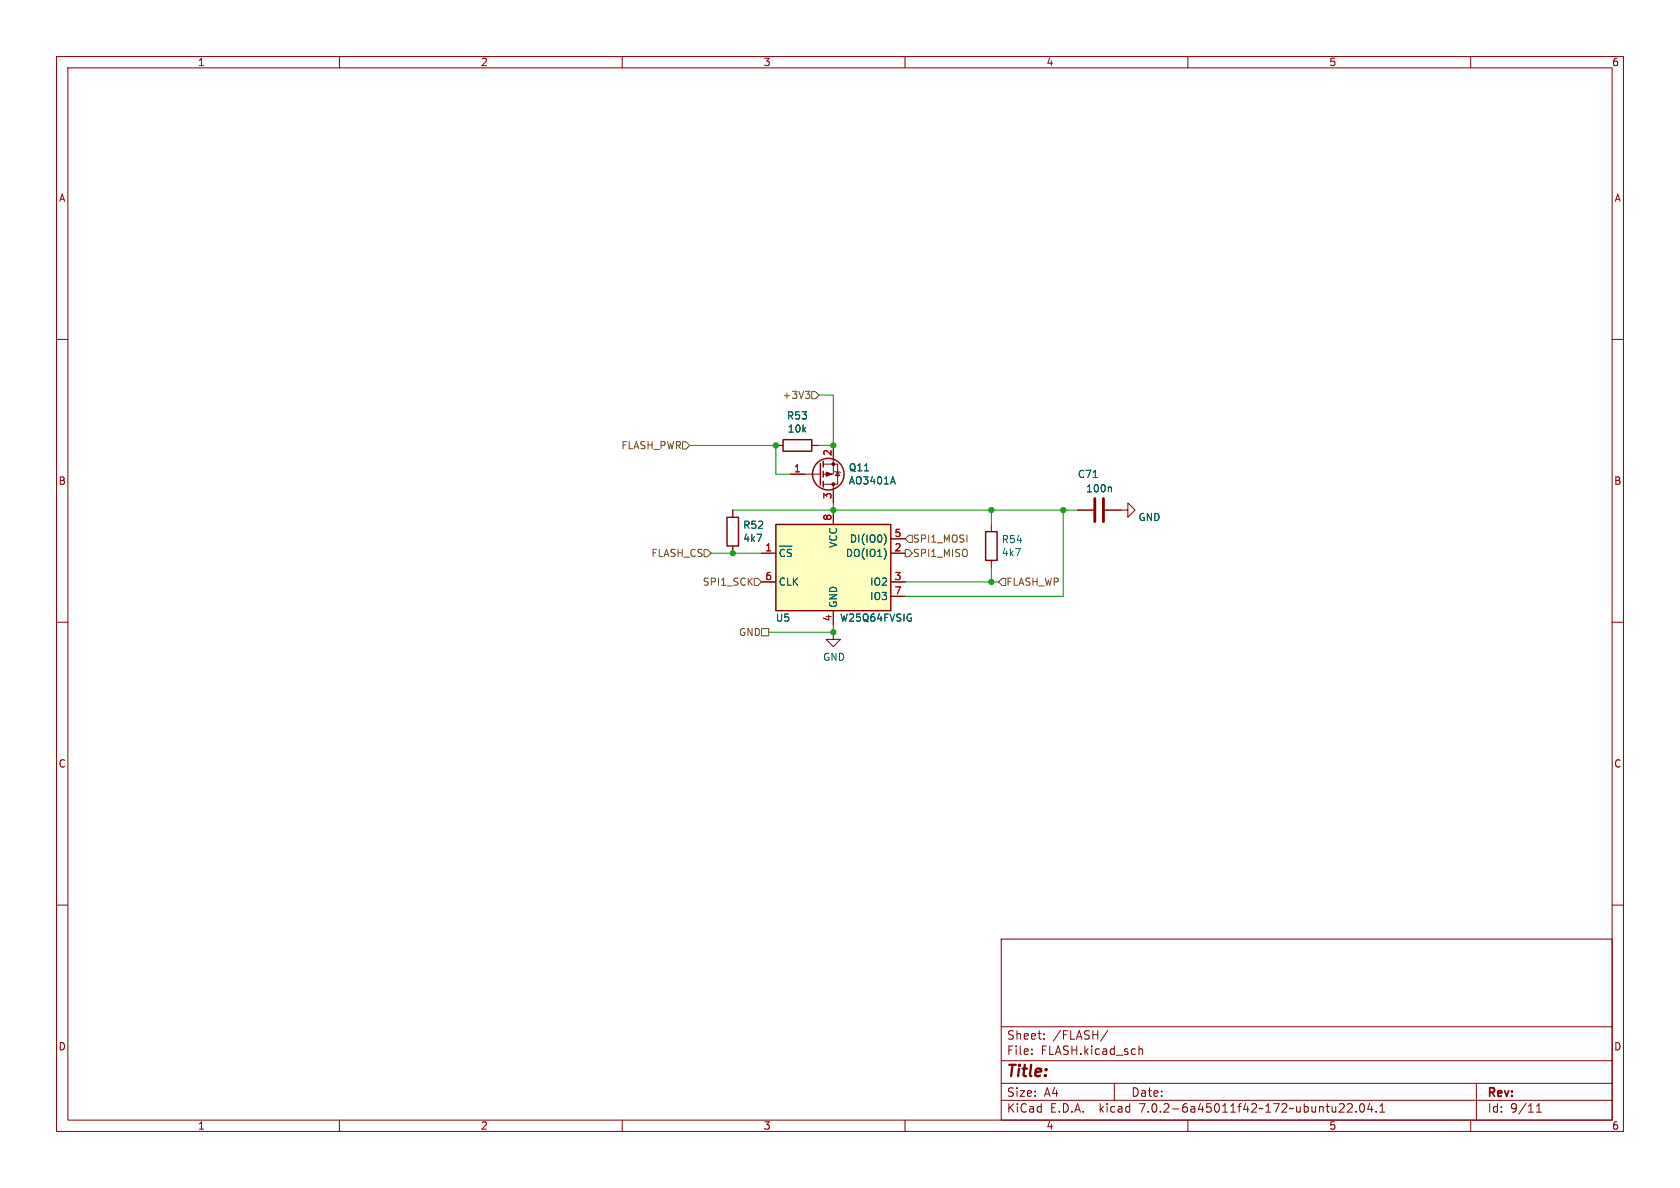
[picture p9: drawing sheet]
<svg xmlns="http://www.w3.org/2000/svg" width="297mm" height="210mm" viewBox="0 0 297 210" stroke-linecap="round" stroke-linejoin="round" font-family="sans-serif">
<defs><g id="words">
<text font-size="2.8" fill="#840000" x="178" y="190.8">Title:</text>
<g font-size="2.1" fill="#840000">
<text x="178" y="183.9">Sheet:</text>
<text x="186.2" y="183.9">/FLASH/</text>
<text x="178" y="186.6">File:</text>
<text x="184" y="186.6">FLASH.kicad_sch</text>
<text x="178" y="196.8">KiCad</text>
<text x="178" y="194">Size:</text>
<text x="184.6" y="194">A4</text>
<text x="185.7" y="196.8">E.D.A.</text>
<text x="194.4" y="196.8">kicad</text>
<text x="200" y="194">Date:</text>
<text x="201.5" y="196.8">7.0.2-6a45011f42~172~ubuntu22.04.1</text>
<text x="263" y="194.2">Rev:</text>
<text x="263" y="196.8">Id:</text>
<text x="267" y="196.8">9/11</text>
</g>
<g font-size="1.8" fill="#840000">
<text x="35" y="11.8">1</text>
<text x="85" y="11.8">2</text>
<text x="135" y="11.8">3</text>
<text x="185" y="11.8">4</text>
<text x="235" y="11.8">5</text>
<text x="285" y="11.8">6</text>
<text x="10.4" y="35.8">A</text>
<text x="285.4" y="35.8">A</text>
<text x="10.3" y="85.8">B</text>
<text x="285.3" y="85.8">B</text>
<text x="10.3" y="135.8">C</text>
<text x="285.3" y="135.8">C</text>
<text x="10.3" y="185.8">D</text>
<text x="285.3" y="185.8">D</text>
<text x="35" y="199.8">1</text>
<text x="85" y="199.8">2</text>
<text x="135" y="199.8">3</text>
<text x="185" y="199.8">4</text>
<text x="235" y="199.8">5</text>
<text x="285" y="199.8">6</text>
</g>
<g font-size="1.8" fill="#725600">
<text x="138.2" y="70.7">+3V3</text>
<text x="109.7" y="79.6">FLASH_PWR</text>
<text x="115" y="98.6">FLASH_CS</text>
<text x="161.4" y="98.6">SPI1_MISO</text>
<text x="161.4" y="96.1">SPI1_MOSI</text>
<text x="124.1" y="103.7">SPI1_SCK</text>
<text x="177.9" y="103.7">FLASH_WP</text>
<text x="130.5" y="112.6">GND</text>
</g>
<g font-size="1.8" fill="#006464">
<text x="139.1" y="74.3">R53</text>
<text x="139.2" y="76.6">10k</text>
<text x="150" y="83.5">Q11</text>
<text x="150" y="85.8">AO3401A</text>
<text x="190.5" y="84.6">C71</text>
<text x="191.9" y="87.2">100n</text>
<text x="131.3" y="93.6">R52</text>
<text x="131.3" y="95.9">4k7</text>
<text x="201.2" y="92.3">GND</text>
<text x="137.7" y="99.2">~{CS}</text>
<text x="148.1" y="97" transform="rotate(-90 148.1 97)">VCC</text>
<text x="149.4" y="98.6">DO(IO1)</text>
<text x="150.1" y="96.1">DI(IO0)</text>
<text x="177" y="96.2">R54</text>
<text x="177" y="98.5">4k7</text>
<text x="137.7" y="103.7">CLK</text>
<text x="148.1" y="107.4" transform="rotate(-90 148.1 107.4)">GND</text>
<text x="153.7" y="103.7">IO2</text>
<text x="153.7" y="106.2">IO3</text>
<text x="137.1" y="110">U5</text>
<text x="148.4" y="110">W25Q64FVSIG</text>
<text x="145.4" y="117">GND</text>
</g>
<g font-size="1.8" fill="#a90000">
<text x="140.3" y="83.6">1</text>
<text x="147.1" y="80.7" transform="rotate(-90 147.1 80.7)">2</text>
<text x="147.1" y="88.3" transform="rotate(-90 147.1 88.3)">3</text>
<text x="147.1" y="92.1" transform="rotate(-90 147.1 92.1)">8</text>
<text x="158.1" y="95">5</text>
<text x="135.2" y="97.5">1</text>
<text x="158.1" y="97.5">2</text>
<text x="135.2" y="102.6">6</text>
<text x="158.1" y="102.6">3</text>
<text x="158.1" y="105.2">7</text>
<text x="147.1" y="109.9" transform="rotate(-90 147.1 109.9)">4</text>
</g>
</g></defs>
<g fill="none" stroke="#840000" stroke-width=".18">
<path d="M10 10h277v190h-277zM12 12h273v186h-273zM60 10v2M110 10v2M160 10v2M210 10v2M260 10v2M10 60h2M285 60h2M137.2 78.7h1.2M143.5 78.7h1.3M147.3 78.7v5.1h-1.8"/>
<path d="M129.5 90.2v1.2M129.5 96.5v1.3M134.6 97.8h2.6M139.7 83.8h5.3M145.5 82h2.6v3.6h-2.6M147.3 85.6v3.3M147.3 90.2v2.5M147.6 83.3l.1 .1h.8l.1 .2M148.1 83.4l.4 .7h-.8zM157.5 97.8h2.5M157.5 95.3h2.5M175.3 92.7v1.3"/>
<path d="M175.3 99.1v1.2M190.5 90.2h2.8M195.3 90.2h4.1v-1.3l1.3 1.3-1.3 1.2v-1.2M10 110h2M134.6 102.9h2.6M147.3 111.8v1.2h1.3l-1.3 1.3-1.3-1.3h1.3M147.3 108v2.5M157.5 102.9h2.5M157.5 105.4h2.5M285 110h2M10 160h2M285 160h2"/>
<path d="M177 166h108v32h-108zM60 198v2M110 198v2M160 198v2M177 194.5h108M177 191.5h108M177 187.5h108M177 181.5h108M182.4 186.3v.1M182.4 185.5v.1M184.6 183.6v.1M184.6 182.8v.1"/>
<path d="M195.9 182.1l-1.3 2M197 191.5v3M201.4 184.9v1.5M201.4 185.5l.2-.1 .3 .1 .1 .9M210 198v2M237.5 195.2l.1 .2v.3l-.9 .9h.9M238.2 195.2l.6-.1 .2 .1 .1 .3-1 1.1h1M239.7 196.5v.1M240.5 195.2l.2-.1a.81 .81 0 0 1 .6 .6 .81 .81 0 0 1-.3 .8l-.1 .1a.81 .81 0 0 1-.4-1.4zM242.1 195l-.3 1.1h.9M242.5 195.6v1M243.3 196.5v.1"/>
<path d="M243.9 196.6h.9M243.9 195.5l.5-.4v1.5M260 198v2M261 191.5v6.5M271.6 196.6h.9M271.6 195.5l.5-.4v1.5"/>
</g>
<g fill="none" stroke="#840000" stroke-width=".25">
<path d="M138.4 77.7h5.1v2.1h-5.1zM128.5 91.4h2.1v5.1h-2.1zM137.2 92.7h20.3v15.3h-20.3zM145 81.9v3.8M145.5 81.5v1.1M145.5 83.3v1M145.5 85.1v1M174.2 94h2.1v5.1h-2.1z"/>
<circle cx="146.4" cy="83.8" r="2.79"/>
</g>
<path d="M193.5 88.1v4.1M195.1 88.1v4.1" fill="none" stroke="#840000" stroke-width=".51"/>
<path d="M137.8 96.5h2.2M138.7 97.2l-.4-.1-.3 .3M139.9 97.2l-.5-.1-.2 .2M156.4 94.4a1.49 1.49 0 0 1 0 1.9M156.5 97.3l.2 .5-.2 .7M157.9 84.3l.4 1.3M196.3 86.1l.2 .2v.6" fill="none" stroke="#006464" stroke-width=".18"/>
<g fill="#840000" stroke="#840000" stroke-width=".18">
<path d="M146 83.4l1.1 .4-1.1 .4z"/>
<circle cx="147.3" cy="82" r=".25"/>
<circle cx="147.3" cy="85.6" r=".25"/>
</g>
<path d="M137.2 92.7h20.3v15.3h-20.3z" fill="#ffffc2" stroke="#ffffc2" stroke-width=".18"/>
<path d="M120.6 78.1h.7l.6 .6-.6 .7h-.7zM142.4 69.2h.8l-.5 .5M142.9 69.7l.3 .2v.3l-.3 .2M143.5 69.2h.6l.7 .7-.7 .6h-.6zM124.5 97.2h.6l.6 .6-.6 .6h-.6zM160 97.2h.7l.6 .6-.6 .6h-.7zM160.7 94.6h.6v1.3h-.6l-.7-.6zM133.3 102.2h.7l.6 .7-.6 .6h-.7zM134.6 111.1h1.3v1.3h-1.3zM177.2 102.2h.6v1.3h-.6l-.7-.6z" fill="none" stroke="#725600" stroke-width=".18"/>
<path d="M121.9 78.7h15.3v5.1h2.5M144.8 69.9h2.5v8.8h-2.5M125.7 97.8h8.9M129.5 90.2h61M147.3 88.9v1.3M175.3 90.2v2.5M188 90.2v15.2h-28M147.3 110.5v1.3h-11.4M160 102.9h16.5M175.3 100.3v2.6" fill="none" stroke="#009600" stroke-width=".18"/>
<g fill="#009600" stroke="#009600" stroke-width=".18">
<circle cx="147.3" cy="90.2" r=".46"/>
<circle cx="175.3" cy="102.9" r=".46"/>
<circle cx="175.3" cy="90.2" r=".46"/>
<circle cx="147.3" cy="78.7" r=".46"/>
<circle cx="188" cy="90.2" r=".46"/>
<circle cx="129.5" cy="97.8" r=".46"/>
<circle cx="147.3" cy="111.8" r=".46"/>
<circle cx="137.2" cy="78.7" r=".46"/>
</g>
<use href="#words"/>
</svg>
